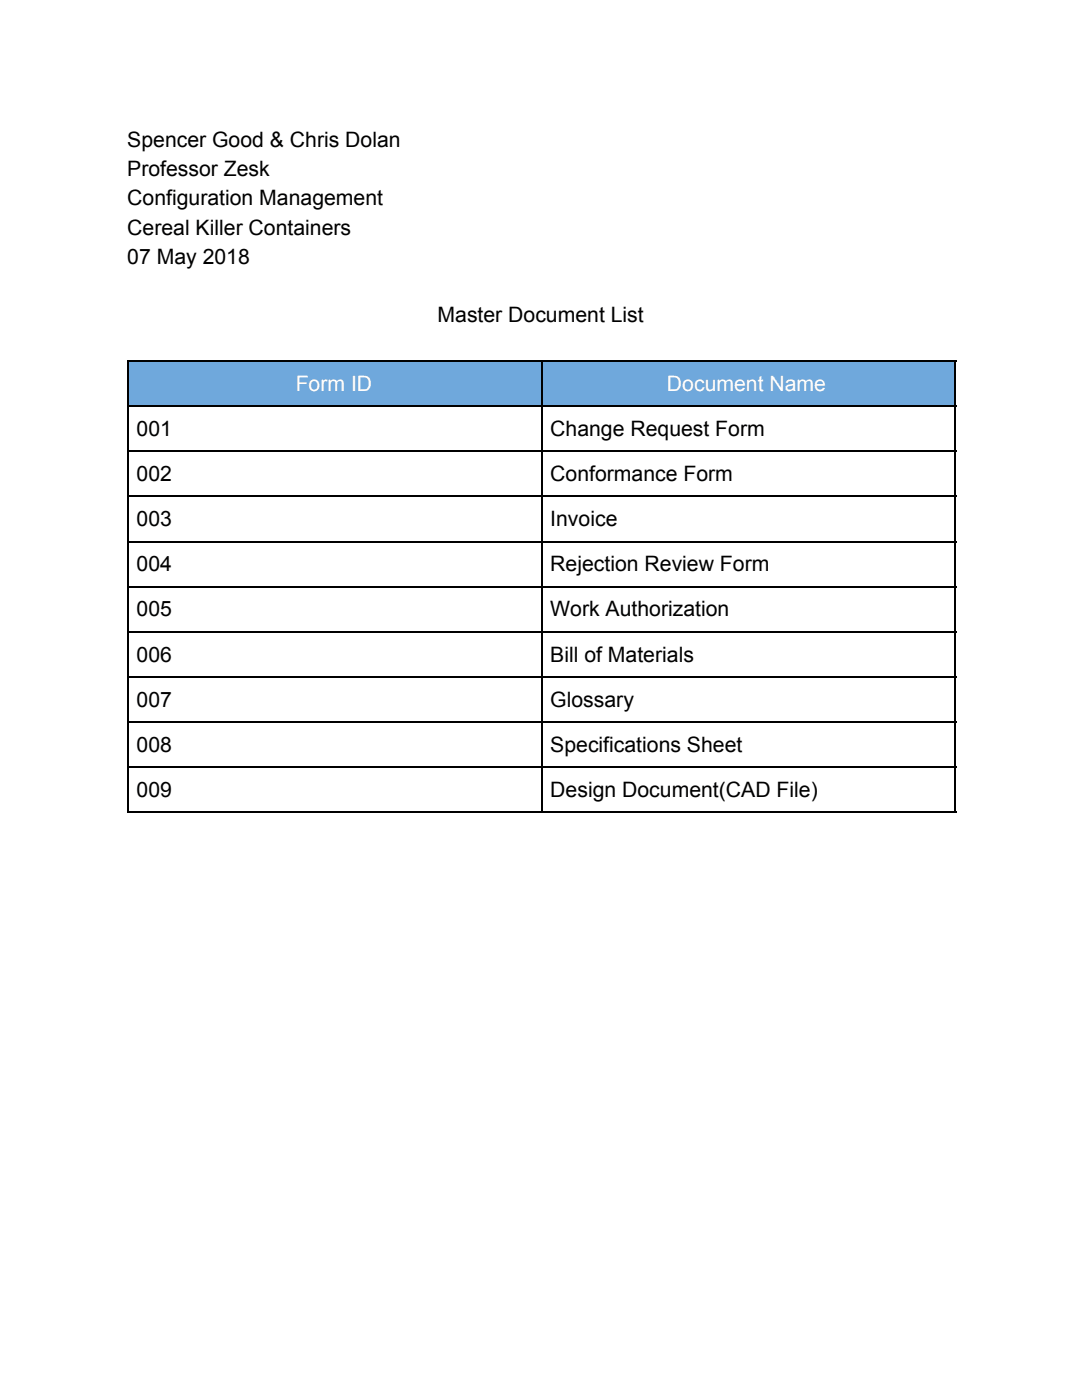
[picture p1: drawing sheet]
<svg xmlns="http://www.w3.org/2000/svg" width="216mm" height="279mm" viewBox="0 0 216 279" stroke-linecap="round" stroke-linejoin="round" font-family="sans-serif">
<defs><g id="words">
<g font-size="4.2">
<text x="25.4" y="29.4">Spencer Good &amp; Chris Dolan</text>
<text x="25.4" y="35.2">Professor Zesk</text>
<text x="25.4" y="41">Configuration Management</text>
<text x="25.4" y="46.8">Cereal Killer Containers</text>
<text x="25.4" y="52.7">07 May 2018</text>
<text x="87.3" y="64.3">Master Document List</text>
<text x="27.3" y="87">001</text>
<text x="109.8" y="87">Change Request Form</text>
<text x="27.3" y="96">002</text>
<text x="109.8" y="96">Conformance Form</text>
<text x="27.3" y="105">003</text>
<text x="109.8" y="105">Invoice</text>
<text x="27.3" y="114">004</text>
<text x="109.8" y="114">Rejection Review Form</text>
<text x="27.3" y="123">005</text>
<text x="109.8" y="123">Work Authorization</text>
<text x="27.3" y="132">006</text>
<text x="109.8" y="132">Bill of Materials</text>
<text x="27.3" y="141">007</text>
<text x="109.8" y="141">Glossary</text>
<text x="27.3" y="150">008</text>
<text x="109.8" y="150">Specifications Sheet</text>
<text x="27.3" y="159">009</text>
<text x="109.8" y="159">Design Document(CAD File)</text>
</g>
<g font-size="4.2" fill="#fff">
<text x="59" y="78.1">Form ID</text>
<text x="133.1" y="78.1">Document Name</text>
</g>
</g></defs>
<g fill="#6fa8dc">
<path d="M25.4 72h82.5v9h-82.5z"/>
<path d="M107.9 72h82.6v9h-82.6z"/>
</g>
<g fill="none" stroke="#000" stroke-width=".26">
<path d="M25.4 72.1h165.4M25.5 72v90.2M108.1 72v90.2M190.6 72v90.2M25.4 99.1h165.4M25.4 90.1h165.4M25.4 81.1h165.4M25.4 117.1h165.4M25.4 108.1h165.4M25.4 135.1h165.4M25.4 126.1h165.4M25.4 153.1h165.4"/>
<path d="M25.4 144.1h165.4M25.4 162.1h165.4"/>
</g>
<use href="#words"/>
</svg>
